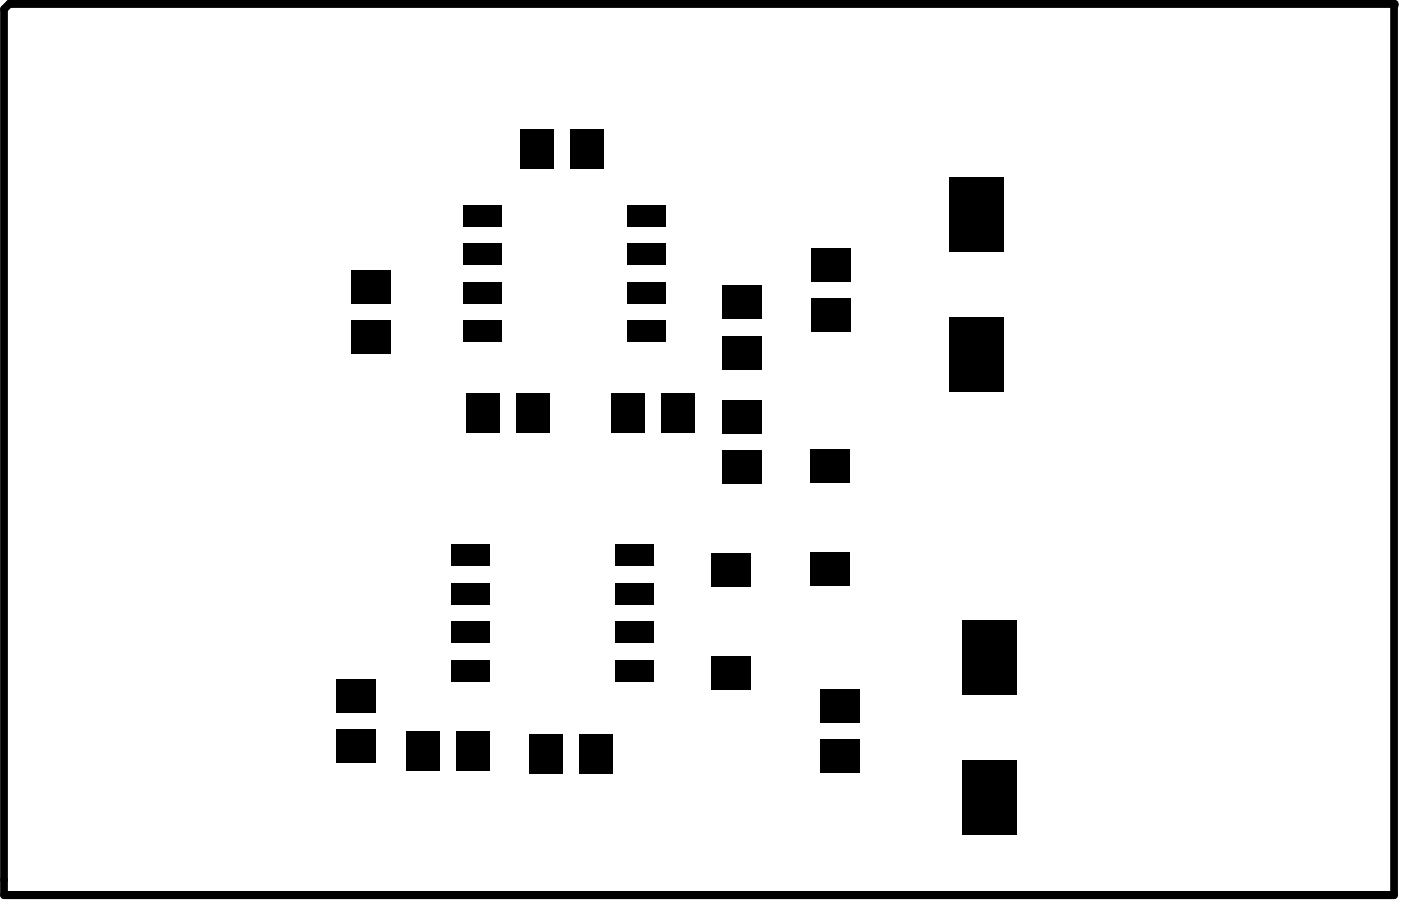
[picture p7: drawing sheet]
<svg xmlns="http://www.w3.org/2000/svg" width="153mm" height="99mm" viewBox="0 0 153 99" stroke-linecap="round" stroke-linejoin="round" font-family="sans-serif">
<path d="M152.8 .4h-151.8l-.6 .6v97h152.3v-97.3l.1-.1" fill="none" stroke="#000" stroke-width=".87"/>
<g fill="#000">
<path d="M57 14.2h3.7v4.3h-3.7z" fill-rule="evenodd"/>
<path d="M62.5 14.2h3.7v4.3h-3.7z" fill-rule="evenodd"/>
<path d="M38.5 35.1h4.3v3.7h-4.3z" fill-rule="evenodd"/>
<path d="M38.5 29.6h4.3v3.7h-4.3z" fill-rule="evenodd"/>
<path d="M50.7 35.1h4.3v2.4h-4.3z" fill-rule="evenodd"/>
<path d="M50.7 30.9h4.3v2.3h-4.3z" fill-rule="evenodd"/>
<path d="M50.7 22.5h4.3v2.3h-4.3z" fill-rule="evenodd"/>
<path d="M50.7 26.7h4.3v2.3h-4.3z" fill-rule="evenodd"/>
<path d="M68.7 35.1h4.3v2.4h-4.3z" fill-rule="evenodd"/>
<path d="M68.7 30.9h4.3v2.3h-4.3z" fill-rule="evenodd"/>
<path d="M68.7 22.5h4.3v2.3h-4.3z" fill-rule="evenodd"/>
<path d="M68.7 26.7h4.3v2.3h-4.3z" fill-rule="evenodd"/>
<path d="M79.1 36.8h4.3v3.6h-4.3z" fill-rule="evenodd"/>
<path d="M79.1 31.3h4.3v3.7h-4.3z" fill-rule="evenodd"/>
<path d="M88.9 27.2h4.3v3.7h-4.3z" fill-rule="evenodd"/>
<path d="M88.9 32.7h4.3v3.7h-4.3z" fill-rule="evenodd"/>
<path d="M103.9 19.4h6v8.1h-6z" fill-rule="evenodd"/>
<path d="M51.1 43.1h3.7v4.3h-3.7z" fill-rule="evenodd"/>
<path d="M56.6 43.1h3.7v4.3h-3.7z" fill-rule="evenodd"/>
<path d="M66.9 43h3.7v4.3h-3.7z" fill-rule="evenodd"/>
<path d="M72.4 43h3.7v4.3h-3.7z" fill-rule="evenodd"/>
<path d="M79.1 49.3h4.3v3.7h-4.3z" fill-rule="evenodd"/>
<path d="M79.1 43.9h4.3v3.6h-4.3z" fill-rule="evenodd"/>
<path d="M88.8 49.2h4.3v3.6h-4.3z" fill-rule="evenodd"/>
<path d="M103.9 34.7h6v8.2h-6z" fill-rule="evenodd"/>
<path d="M36.8 74.4h4.3v3.6h-4.3z" fill-rule="evenodd"/>
<path d="M49.4 68.1h4.3v2.3h-4.3z" fill-rule="evenodd"/>
<path d="M49.4 63.9h4.3v2.3h-4.3z" fill-rule="evenodd"/>
<path d="M49.4 72.3h4.3v2.4h-4.3z" fill-rule="evenodd"/>
<path d="M49.4 59.6h4.3v2.4h-4.3z" fill-rule="evenodd"/>
<path d="M67.4 68.1h4.2v2.3h-4.2z" fill-rule="evenodd"/>
<path d="M67.4 63.9h4.2v2.3h-4.2z" fill-rule="evenodd"/>
<path d="M67.4 72.3h4.2v2.4h-4.2z" fill-rule="evenodd"/>
<path d="M67.4 59.6h4.2v2.4h-4.2z" fill-rule="evenodd"/>
<path d="M77.9 71.9h4.3v3.7h-4.3z" fill-rule="evenodd"/>
<path d="M77.9 60.6h4.3v3.6h-4.3z" fill-rule="evenodd"/>
<path d="M88.8 60.5h4.3v3.7h-4.3z" fill-rule="evenodd"/>
<path d="M89.8 75.5h4.3v3.6h-4.3z" fill-rule="evenodd"/>
<path d="M105.4 67.9h6v8.2h-6z" fill-rule="evenodd"/>
<path d="M36.8 79.9h4.3v3.6h-4.3z" fill-rule="evenodd"/>
<path d="M44.5 80.1h3.6v4.4h-3.6z" fill-rule="evenodd"/>
<path d="M49.9 80.1h3.7v4.4h-3.7z" fill-rule="evenodd"/>
<path d="M57.9 80.5h3.7v4.3h-3.7z" fill-rule="evenodd"/>
<path d="M63.4 80.5h3.7v4.3h-3.7z" fill-rule="evenodd"/>
<path d="M89.8 81h4.3v3.6h-4.3z" fill-rule="evenodd"/>
<path d="M105.4 83.2h6v8.2h-6z" fill-rule="evenodd"/>
</g>
</svg>
